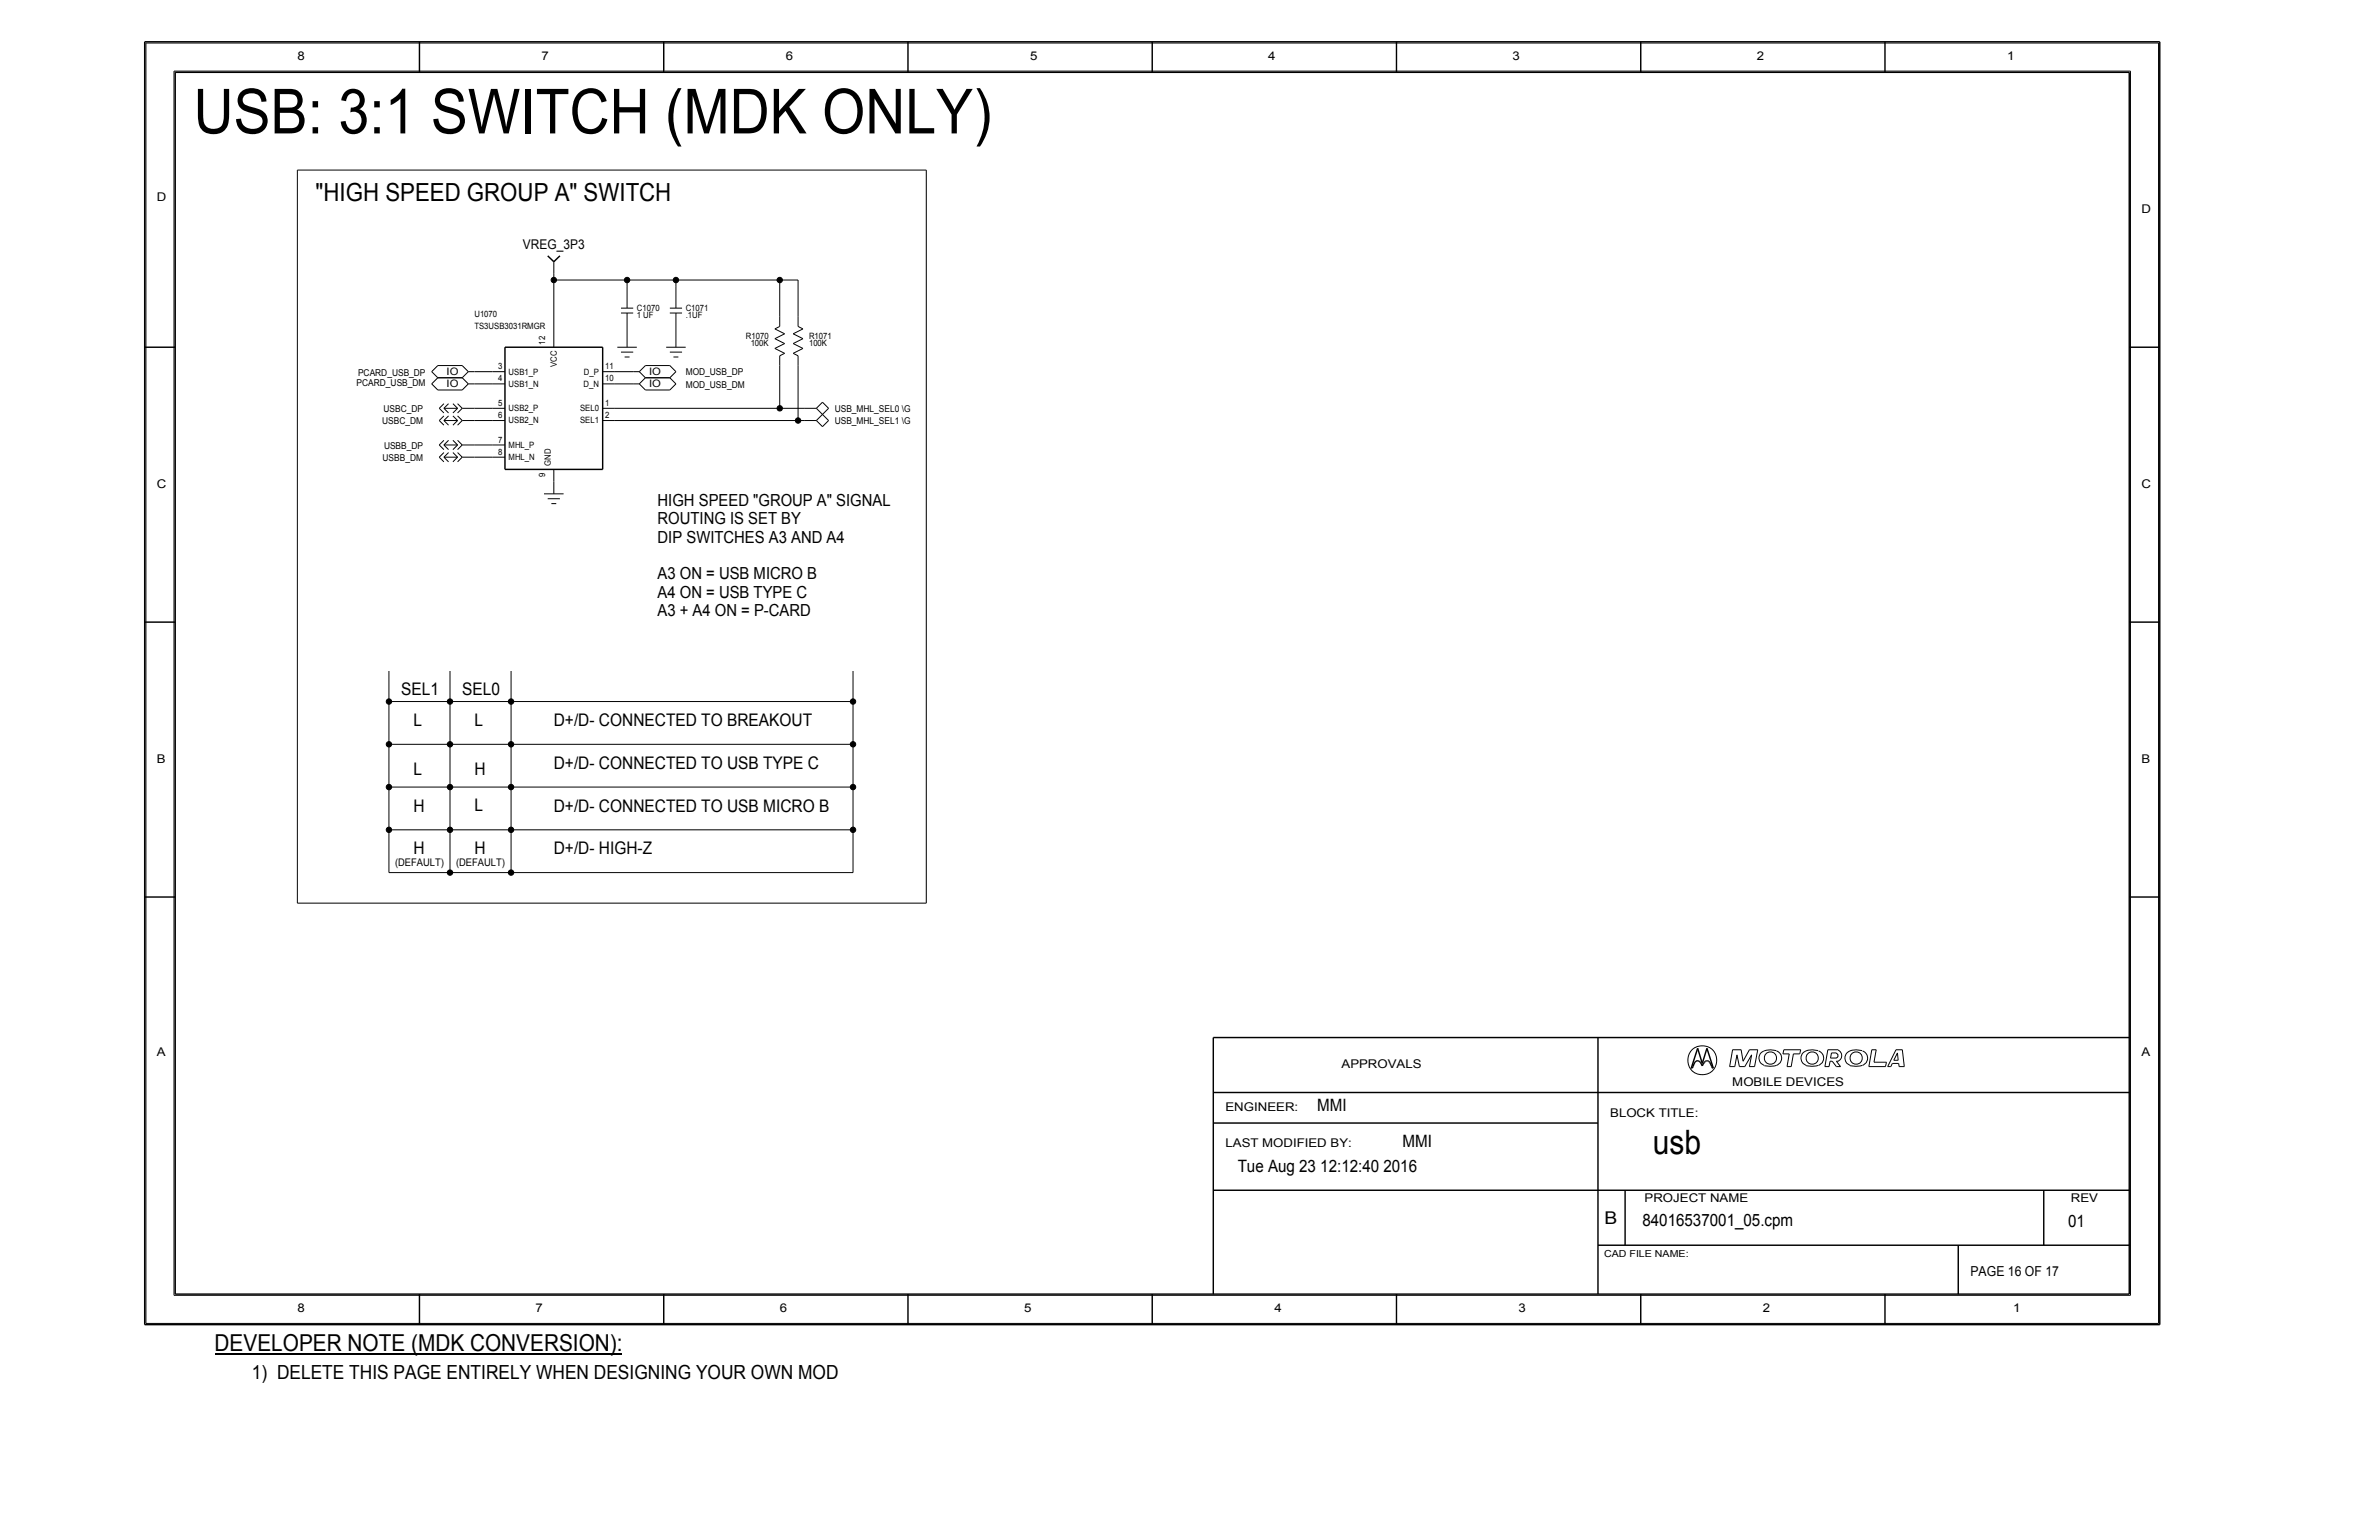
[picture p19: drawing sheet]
<svg xmlns="http://www.w3.org/2000/svg" width="432mm" height="279mm" viewBox="0 0 432 279" stroke-linecap="round" stroke-linejoin="round" font-family="sans-serif">
<defs><g id="words">
<text font-size="11.3" x="35.1" y="24.2">USB: 3:1 SWITCH (MDK ONLY)</text>
<text font-size="6.1" x="300" y="209.3">usb</text>
<text font-size="4.5" x="57.3" y="36.4">&quot;HIGH SPEED GROUP A&quot; SWITCH</text>
<text font-size="4.2" x="39" y="245.2">DEVELOPER NOTE (MDK CONVERSION):</text>
<text font-size="3.5" x="45.7" y="250.2">1) DELETE THIS PAGE ENTIRELY WHEN DESIGNING YOUR OWN MOD</text>
<text font-size="3.2" x="291.2" y="222">B</text>
<g font-size="3.1">
<text x="72.8" y="126.2">SEL1</text>
<text x="75" y="131.7">L</text>
<text x="83.9" y="126.2">SEL0</text>
<text x="86.1" y="131.7">L</text>
<text x="100.5" y="131.7">D+/D- CONNECTED TO BREAKOUT</text>
<text x="75" y="140.6">L</text>
<text x="86.1" y="140.6">H</text>
<text x="100.5" y="139.5">D+/D- CONNECTED TO USB TYPE C</text>
<text x="75" y="147.2">H</text>
<text x="86.1" y="147.2">L</text>
<text x="100.5" y="147.2">D+/D- CONNECTED TO USB MICRO B</text>
<text x="75" y="155">H</text>
<text x="86.1" y="155">H</text>
<text x="100.5" y="155">D+/D- HIGH-Z</text>
<text x="239.1" y="201.5">MMI</text>
<text x="254.6" y="208.2">MMI</text>
<text x="224.7" y="212.6">Tue Aug 23 12:12:40 2016</text>
<text x="298.1" y="222.5">84016537001_05.cpm</text>
<text x="375.4" y="222.6">01</text>
</g>
<g font-size="3">
<text x="119.4" y="91.8">HIGH SPEED &quot;GROUP A&quot; SIGNAL</text>
<text x="119.4" y="95.1">ROUTING IS SET BY</text>
<text x="119.4" y="98.5">DIP SWITCHES A3 AND A4</text>
<text x="119.4" y="105.1">A3 ON = USB MICRO B</text>
<text x="119.4" y="108.4">A4 ON = USB TYPE C</text>
<text x="119.4" y="111.8">A3 + A4 ON = P-CARD</text>
</g>
<text font-size="2.5" x="357.7" y="231.5">PAGE 16 OF 17</text>
<text font-size="2.4" x="94.9" y="45.3">VREG_3P3</text>
<g font-size="2.2">
<text x="54" y="10.9">8</text>
<text x="98.3" y="10.9">7</text>
<text x="142.6" y="10.9">6</text>
<text x="187" y="10.9">5</text>
<text x="230.2" y="10.9">4</text>
<text x="274.5" y="10.9">3</text>
<text x="318.9" y="10.9">2</text>
<text x="364.3" y="10.9">1</text>
<text x="28.5" y="36.4">D</text>
<text x="388.7" y="38.6">D</text>
<text x="28.5" y="88.5">C</text>
<text x="388.7" y="88.5">C</text>
<text x="28.5" y="138.4">B</text>
<text x="388.7" y="138.4">B</text>
<text x="28.5" y="191.6">A</text>
<text x="388.7" y="191.6">A</text>
<text x="243.5" y="193.8">APPROVALS</text>
<text x="314.4" y="197.1">MOBILE DEVICES</text>
<text x="222.4" y="201.5">ENGINEER:</text>
<text x="292.3" y="202.6">BLOCK TITLE:</text>
<text x="222.4" y="208.2">LAST MODIFIED BY:</text>
<text x="298.5" y="218.1">PROJECT NAME</text>
<text x="375.9" y="218.2">REV</text>
<text x="54" y="238.1">8</text>
<text x="97.2" y="238.1">7</text>
<text x="141.5" y="238.1">6</text>
<text x="185.9" y="238.1">5</text>
<text x="231.3" y="238.1">4</text>
<text x="275.6" y="238.1">3</text>
<text x="320" y="238.1">2</text>
<text x="365.4" y="238.1">1</text>
</g>
<g font-size="1.9">
<text x="81.1" y="70.3">IO</text>
<text x="81.1" y="68.1">IO</text>
<text x="117.8" y="70.3">IO</text>
<text x="117.8" y="68.1">IO</text>
<text x="71.7" y="157.2">(DEFAULT)</text>
<text x="82.8" y="157.2">(DEFAULT)</text>
</g>
<text font-size="1.8" x="291.2" y="228.1">CAD FILE NAME:</text>
<g font-size="1.7">
<text x="64.7" y="70.1">PCARD_USB_DM</text>
<text x="65" y="68.3">PCARD_USB_DP</text>
<text x="124.5" y="70.3">MOD_USB_DM</text>
<text x="124.5" y="68.1">MOD_USB_DP</text>
<text x="69.4" y="77">USBC_DM</text>
<text x="69.6" y="74.7">USBC_DP</text>
<text x="151.5" y="77">USB_MHL_SEL1 \G</text>
<text x="151.5" y="74.7">USB_MHL_SEL0 \G</text>
<text x="69.4" y="83.6">USBB_DM</text>
<text x="69.7" y="81.4">USBB_DP</text>
</g>
<g font-size="1.6">
<text x="86.1" y="59.7">TS3USB3031RMGR</text>
<text x="86.1" y="57.5">U1070</text>
<text x="115.6" y="57.7">1 UF</text>
<text x="115.6" y="56.3">C1070</text>
<text x="124.5" y="56.3">C1071</text>
<text x="124.5" y="57.7">.1UF</text>
<text x="99" y="62.6" transform="rotate(-90 99 62.6)">12</text>
<text x="135.4" y="61.6">R1070</text>
<text x="136.3" y="62.9">100K</text>
<text x="146.8" y="62.9">100K</text>
<text x="146.8" y="61.6">R1071</text>
<text x="90.4" y="67">3</text>
<text x="90.4" y="69.2">4</text>
<text x="92.3" y="68">USB1_P</text>
<text x="92.3" y="70.2">USB1_N</text>
<text x="101.1" y="66.6" transform="rotate(-90 101.1 66.6)">VCC</text>
<text x="105.9" y="70.2">D_N</text>
<text x="106" y="68">D_P</text>
<text x="109.8" y="69.2">10</text>
<text x="109.8" y="67">11</text>
<text x="90.4" y="75.9">6</text>
<text x="90.4" y="73.6">5</text>
<text x="92.3" y="76.8">USB2_N</text>
<text x="92.3" y="74.6">USB2_P</text>
<text x="105.3" y="76.8">SEL1</text>
<text x="105.3" y="74.6">SEL0</text>
<text x="109.8" y="73.6">1</text>
<text x="109.8" y="75.9">2</text>
<text x="90.4" y="82.5">8</text>
<text x="90.4" y="80.3">7</text>
<text x="92.3" y="83.5">MHL_N</text>
<text x="92.3" y="81.3">MHL_P</text>
<text x="99" y="86.6" transform="rotate(-90 99 86.6)">9</text>
<text x="100" y="84.5" transform="rotate(-90 100 84.5)">GND</text>
</g>
</g></defs>
<g fill="none" stroke="#000" stroke-width=".18">
<path d="M26.5 7.8h365.3zM26.5 7.8v232.3zM31.6 12.9v222.1zM31.6 12.9h355.1zM386.7 12.9v222.1zM391.8 7.8v232.3zM54 30.9h114.1zM54 30.9v133zM168.1 30.9v133zM100.5 50.8h13.3zM100.5 49.7v1.1zM100.5 50.8v10z"/>
<path d="M100.5 47.5v2.2zM112.7 56.8h2.2zM112.7 55.9h2.2zM113.8 50.8h8.9zM113.8 50.8v1.1zM113.8 56.8v4zM113.8 51.9v4zM121.6 56.8h2.2zM121.6 55.9h2.2zM122.7 50.8h18.8zM122.7 50.8v1.1zM122.7 56.8v4z"/>
<path d="M122.7 51.9v4zM140.6 59.7l1.8 .9zM140.6 59.7l.9-.5zM141.5 50.8v6.7zM141.5 57.5v1.7zM141.5 50.8h3.4zM144.9 50.8v6.7zM144.9 57.5v1.7zM144.9 59.2l.8 .5zM78.4 69.6l1.1 1.2zM78.4 67.4l1.1 1.1zM79.5 70.8h4.4z"/>
<path d="M79.5 68.5h4.4zM79.5 66.3h4.4zM79.5 68.5l-1.1 1.1zM79.5 66.3l-1.1 1.1zM79.7 76.3l.9 .8zM79.7 74.1l.9 .8zM79.7 76.3l.9-.8zM79.7 74.1l.9-.9zM80.6 76.3l.8 .8zM80.6 74.1l.8 .8zM80.6 76.3l.8-.8zM80.6 74.1l.8-.9z"/>
<path d="M80.6 76.3h2.5zM80.6 74.1h2.5zM82.2 79.9l.9 .8zM82.2 75.5l.9 .8zM82.2 73.2l.9 .9zM82.2 77.1l.9-.8zM82.2 74.9l.9-.8zM83.1 79.9l.8 .8zM83.1 75.5l.8 .8zM83.1 73.2l.8 .9zM83.1 77.1l.8-.8zM83.1 74.9l.8-.8z"/>
<path d="M83.9 68.5l1.1 1.1zM83.9 66.3l1.1 1.1zM83.9 76.3h2.2zM83.9 74.1h2.2zM85 69.6h1.1zM85 69.6l-1.1 1.2zM85 67.4h1.1zM85 67.4l-1.1 1.1zM86.1 69.6h3.3zM86.1 67.4h3.3zM86.1 76.3h3.3zM86.1 74.1h3.3z"/>
<path d="M89.4 76.3h2.3zM89.4 74.1h2.3zM89.4 69.6h2.3zM89.4 67.4h2.3zM100.5 60.8v2.2zM109.4 74.1h2.2zM109.4 76.3h2.2zM109.4 67.4h2.2zM109.4 69.6h2.2zM111.6 69.6h3.3zM111.6 67.4h3.3zM111.6 76.3h33.3z"/>
<path d="M111.6 74.1h29.9zM112 63h3.6zM112.7 63.9h2.2zM113.4 64.8h.9zM113.8 60.8v2.2zM114.9 69.6h1.1zM114.9 67.4h1.1zM116 69.6l1.1 1.2zM116 67.4l1.1 1.1zM117.1 70.8h4.5zM117.1 68.5h4.5zM117.1 68.5l-1.1 1.1z"/>
<path d="M117.1 66.3h4.5zM117.1 66.3l-1.1 1.1zM120.9 63h3.6zM121.6 68.5l1.1 1.1zM121.6 66.3l1.1 1.1zM121.6 63.9h2.2zM122.2 64.8h.9zM122.7 69.6l-1.1 1.2zM122.7 67.4l-1.1 1.1zM122.7 60.8v2.2zM140.6 61.4l1.8 .9zM140.6 63.2l1.8-.9z"/>
<path d="M140.6 61.4l1.8-.8zM140.6 63.2l1.8 .9zM141.5 74.1h4.5zM141.5 66.3v7.8zM141.5 64.5v1.8zM141.5 64.5l.9-.4zM144 60.6l1.7 .8zM144 64.1l1.7-.9zM144 64.1l.9 .4zM144 62.3l1.7-.9zM144 62.3l1.7 .9zM144 60.6l1.7-.9z"/>
<path d="M144.9 66.3v10zM144.9 76.3h1.1zM144.9 64.5v1.8zM146 76.3h2.2zM146 74.1h2.2zM148.2 76.3l1.1 1.1zM148.2 76.3l1.1-1.1zM148.2 74.1l1.1 1.1zM148.2 74.1l1.1-1.1zM149.3 75.2l1.1 1.1zM149.3 73l1.1 1.1zM150.4 76.3l-1.1 1.1z"/>
<path d="M150.4 74.1l-1.1 1.1zM79.7 82.9l.9 .9zM79.7 80.7l.9 .9zM79.7 82.9l.9-.8zM79.7 80.7l.9-.8zM80.6 82.9l.8 .9zM80.6 80.7l.8 .9zM80.6 82.9l.8-.8zM80.6 80.7l.8-.8zM80.6 82.9h2.5zM80.6 80.7h2.5zM82.2 82.1l.9 .8z"/>
<path d="M82.2 83.8l.9-.9zM82.2 81.6l.9-.9zM83.1 82.1l.8 .8zM83.1 83.8l.8-.9zM83.1 81.6l.8-.9zM83.9 82.9h2.2zM83.9 80.7h2.2zM86.1 82.9h3.3zM86.1 80.7h3.3zM89.4 82.9h2.3zM89.4 80.7h2.3zM98.7 89.6h3.6z"/>
<path d="M99.4 90.5h2.2zM100.1 91.4h.9zM100.5 87.4v2.2zM100.5 85.2v2.2zM70.6 127.3h11.1zM70.6 135h11.1zM70.6 127.3v7.7zM70.6 121.7v5.6zM70.6 135v7.8zM81.7 121.7v5.6zM81.7 127.3v7.7zM81.7 135v7.8z"/>
<path d="M81.7 127.3h11.1zM81.7 135h11.1zM92.8 127.3v7.7zM92.8 121.7v5.6zM92.8 135v7.8zM92.8 127.3h62zM92.8 135h62zM154.8 121.7v5.6zM154.8 127.3v7.7zM154.8 135v7.8zM70.6 142.8h11.1zM70.6 150.6h11.1z"/>
<path d="M70.6 158.3h11.1zM70.6 142.8v7.8zM70.6 150.6v7.7zM81.7 142.8v7.8zM81.7 150.6v7.7zM81.7 142.8h11.1zM81.7 150.6h11.1zM81.7 158.3h11.1zM92.8 142.8h62zM92.8 142.8v7.8zM92.8 150.6v7.7zM92.8 150.6h62z"/>
<path d="M92.8 158.3h62zM154.8 142.8v7.8zM154.8 150.6v7.7zM54 163.9h114.1zM313.9 193.5h1zM314.5 190.5h1.5zM314.5 190.5l-.6 3zM315.3 191.4l-.4 2.1zM315.3 191.4l.4 2.1zM315.7 193.5h1zM316 190.5l.4 2zM317.5 190.5h1.5z"/>
<path d="M317.5 190.5l-1.1 2zM317.5 193.5h1zM317.9 191.4l-.4 2.1zM317.9 191.4l-1.2 2.1zM319 190.5l-.5 3zM320.1 190.7a1.4 1.4 0 0 0-.8 1.3 1.4 1.4 0 0 0 .9 1.3M322.4 190.6h-.1a3.5 3.5 0 0 0-2.1 .1M322.4 190.7a1.42 1.42 0 0 1 .9 1.6 1.42 1.42 0 0 1-1.5 1.1l-1.6-.1M323.6 191.2h1.2zM323.8 190.5h3zM323.8 190.5l-.2 .7zM324.4 193.5h.7z"/>
<path d="M324.8 191.2l-.4 2.3zM325.5 191.2h1.2zM325.5 191.2l-.4 2.3zM326.8 190.5l-.1 .7zM330 190.6a2.61 2.61 0 0 0-3 .7 1.42 1.42 0 0 0 .8 2M330 193.3l-1.2 .2-1-.2M330.1 190.7a1.38 1.38 0 0 1 .9 1.3 1.38 1.38 0 0 1-.9 1.3M331.2 193.5h.8zM331.8 190.5h1.9zM331.8 190.5l-.6 3zM332.2 192.5h.4zM332.2 192.5l-.2 1z"/>
<path d="M332.2 192h1.1zM332.4 191l-.2 1zM332.4 191h.9zM332.6 192.5l.7 1zM333.3 191.1a.43 .43 0 0 1 .3 .4 .43 .43 0 0 1-.3 .5M333.3 192.5l.8 1zM333.3 192.5h.4zM333.3 193.5h.8zM333.6 190.5a1.08 1.08 0 0 1 .7 1 1.08 1.08 0 0 1-.7 1M338 190.6a2.61 2.61 0 0 0-3 .7 1.42 1.42 0 0 0 .8 2M338 193.3l-1.2 .2-1-.2M338.1 190.7a1.38 1.38 0 0 1 .9 1.3 1.38 1.38 0 0 1-.9 1.3"/>
<path d="M339.2 193.5h3zM339.7 190.5h.8zM339.7 190.5l-.5 3zM340.1 192.7h2.3zM340.5 190.5l-.4 2.2zM342.4 192.7l-.2 .8zM342.6 193.5h.6zM343.5 192.9l-.3 .6zM343.5 192.9h1.1zM343.7 192.4h.8zM344.1 190.5l-1.5 3zM344.1 190.5h1.2z"/>
<path d="M344.4 191l-.7 1.4zM344.4 191l.1 1.4zM344.6 192.9l.1 .6zM344.7 193.5h.9zM345.3 190.5l.3 3zM31.6 235h355.1zM26.5 240.1h365.3z"/>
<circle cx="309" cy="192.4" r="2.64"/>
<circle cx="321.3" cy="192" r="1.12"/>
<circle cx="328.9" cy="192" r="1.12"/>
<circle cx="336.9" cy="192" r="1.12"/>
</g>
<g fill="#000" stroke="#000" stroke-width=".18">
<circle cx="100.5" cy="50.8" r=".49"/>
<circle cx="113.8" cy="50.8" r=".49"/>
<circle cx="122.7" cy="50.8" r=".49"/>
<circle cx="141.5" cy="50.8" r=".49"/>
<circle cx="141.5" cy="74.1" r=".49"/>
<circle cx="144.9" cy="76.3" r=".49"/>
<circle cx="70.6" cy="127.3" r=".49"/>
<circle cx="70.6" cy="135" r=".49"/>
<circle cx="81.7" cy="127.3" r=".49"/>
<circle cx="81.7" cy="135" r=".49"/>
<circle cx="92.8" cy="127.3" r=".49"/>
<circle cx="92.8" cy="135" r=".49"/>
<circle cx="154.8" cy="135" r=".49"/>
<circle cx="154.8" cy="127.3" r=".49"/>
<circle cx="70.6" cy="150.6" r=".49"/>
<circle cx="70.6" cy="142.8" r=".49"/>
<circle cx="81.7" cy="142.8" r=".49"/>
<circle cx="81.7" cy="158.3" r=".49"/>
<circle cx="81.7" cy="150.6" r=".49"/>
<circle cx="92.8" cy="158.3" r=".49"/>
<circle cx="92.8" cy="142.8" r=".49"/>
<circle cx="92.8" cy="150.6" r=".49"/>
<circle cx="154.8" cy="142.8" r=".49"/>
<circle cx="154.8" cy="150.6" r=".49"/>
</g>
<g fill="none" stroke="#000" stroke-width=".26">
<path d="M26.3 7.6v232.7zM26.3 7.6h365.7zM31.8 13.1v221.7zM31.8 13.1h354.7zM76.1 7.6v5.5zM120.5 7.6v5.5zM164.8 7.6v5.5zM209.1 7.6v5.5zM253.5 7.6v5.5zM297.8 7.6v5.5zM342.1 7.6v5.5zM386.5 13.1v221.7z"/>
<path d="M392 7.6v232.7zM99.4 46.4l1.1 1.1zM100.5 47.5l1.1-1.1zM26.3 63h5.5zM91.7 63v22.2zM91.7 63h17.7zM109.4 63v22.2zM386.5 63h5.5zM91.7 85.2h17.7zM26.3 112.9h5.5zM386.5 112.9h5.5zM26.3 162.7h5.5z"/>
<path d="M386.5 162.7h5.5zM220.2 198.2h166.3zM220.2 188.2v46.6zM220.2 188.2h166.3zM290 188.2v46.6zM307 193.8h.2zM307.3 193.5l-.1 .3zM307.5 193l-.2 .5zM307.6 192.7l-.1 .3zM307.8 192.5l-.2 .2zM307.8 192.5l.2-.1zM308 192.4h.2z"/>
<path d="M308.1 190.2l-1.1 3.6zM308.1 190.2l.9 2.7zM308.2 192.4l.2 .1zM308.4 192.5l.2 .2zM308.6 192.7l.2 .3zM308.8 193l.2 .4zM309.1 193l-.1 .4zM309.4 192.7l-.3 .3zM309.5 192.5l.2-.1zM309.5 192.5l-.1 .2zM309.7 192.4h.2zM309.8 190.2l1.2 3.6z"/>
<path d="M309.8 190.2l-.8 2.7zM309.9 192.4l.2 .1zM310.1 192.5l.2 .2zM310.3 192.7l.2 .3zM310.5 193l.2 .5zM310.7 193.5l.1 .3zM310.8 193.8h.2zM220.2 215.9h166.3zM220.2 203.8h69.8zM295 215.9v10zM370.9 215.9v10zM31.8 234.8h354.7z"/>
<path d="M76.1 234.8v5.5zM120.5 234.8v5.5zM164.8 234.8v5.5zM209.1 234.8v5.5zM253.5 234.8v5.5zM290 225.9h96.5zM297.8 234.8v5.5zM342.1 234.8v5.5zM355.4 225.9v8.9zM26.3 240.3h365.7z"/>
</g>
<path d="M39.1 245.7h73.7" fill="none" stroke="#000" stroke-width=".31"/>
<use href="#words"/>
</svg>
